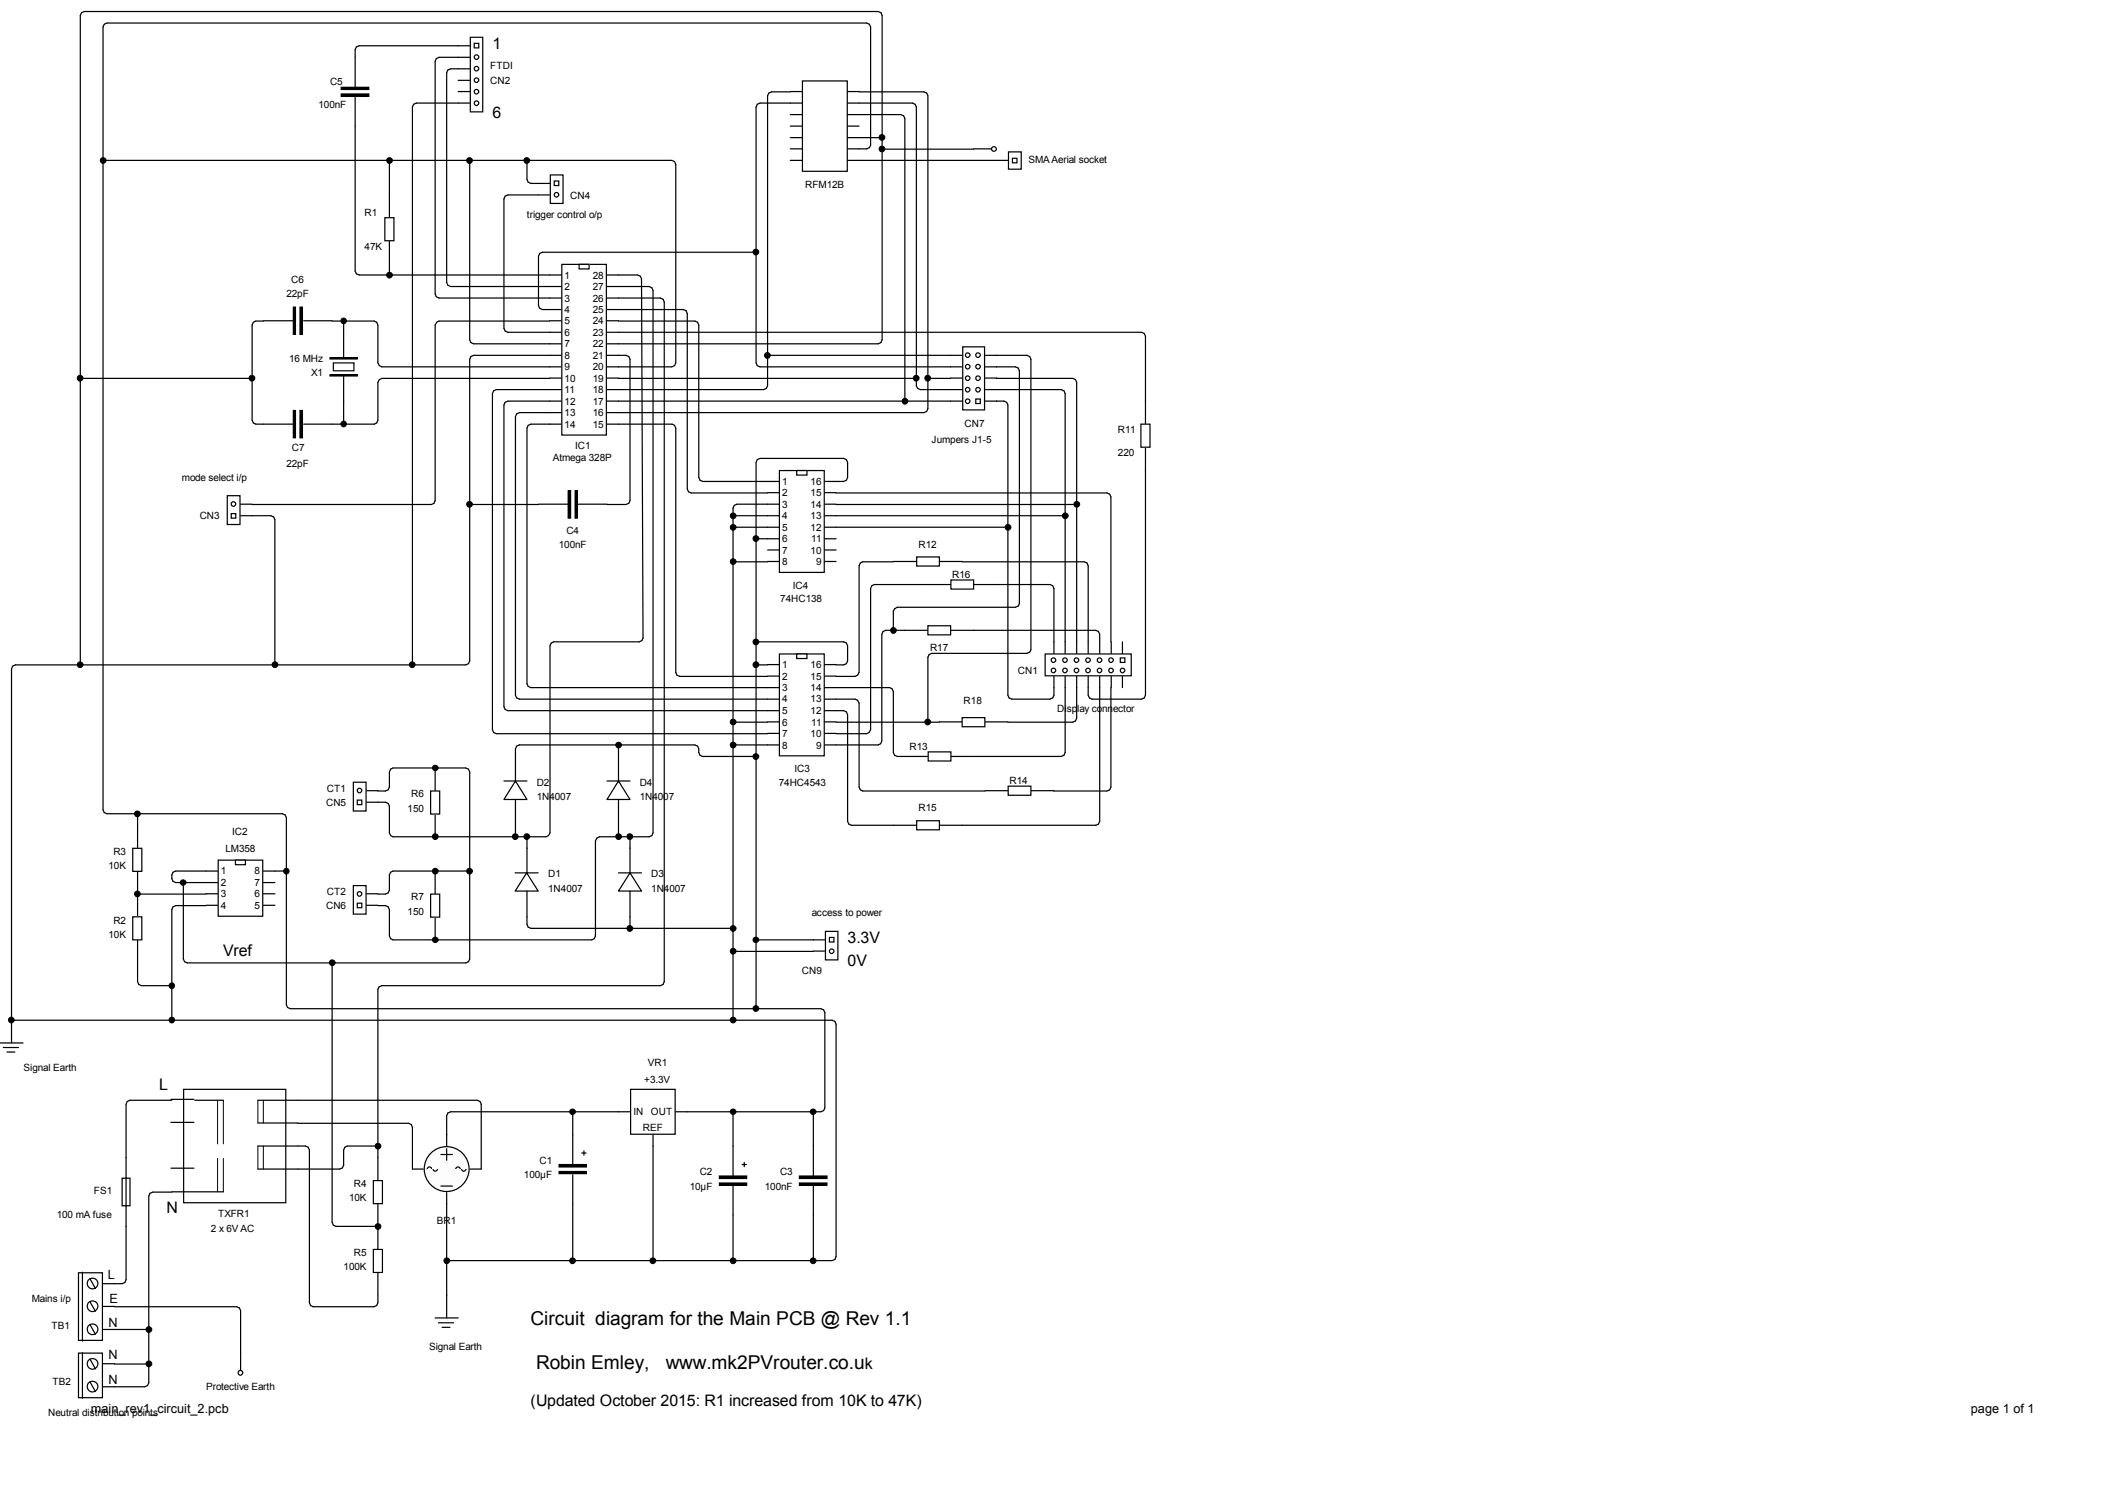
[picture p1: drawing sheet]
<svg xmlns="http://www.w3.org/2000/svg" width="297mm" height="210mm" viewBox="0 0 297 210" stroke-linecap="round" stroke-linejoin="round" font-family="sans-serif">
<defs><g id="words">
<g font-size="2.7">
<text x="74.1" y="185">Circuit diagram for the Main PCB @ Rev 1.1</text>
<text x="74.9" y="191.1">Robin Emley,</text>
<text x="93" y="191.1">www.mk2PVrouter.co.u</text>
</g>
<g font-size="2.2">
<text x="68.8" y="6.9">1</text>
<text x="68.8" y="16.5">6</text>
<text x="118.4" y="131.7">3.3V</text>
<text x="31.2" y="133.5">Vref</text>
<text x="118.4" y="134.9">0V</text>
<text x="22.2" y="152.2">L</text>
<text x="23.2" y="169.3">N</text>
<text x="120.8" y="191.1">k</text>
<text x="74.1" y="196.3">(Updated October 2015: R1 increased from 10K to 47K)</text>
</g>
<g font-size="1.8">
<text x="15.1" y="178.6">L</text>
<text x="15.2" y="185.3">N</text>
<text x="15.3" y="181.9">E</text>
<text x="15.2" y="189.7">N</text>
<text x="12.7" y="197.4">main_rev1_circuit_2.pcb</text>
<text x="15.2" y="193.3">N</text>
<text x="275.3" y="197.4">page 1 of 1</text>
</g>
<g font-size="1.4">
<text x="46.1" y="11.9">C5</text>
<text x="68.5" y="9.7">FTDI</text>
<text x="68.5" y="11.7">CN2</text>
<text x="44.5" y="15.1">100nF</text>
<text x="143.7" y="22.7">SMA Aerial socket</text>
<text x="79.7" y="27.7">CN4</text>
<text x="112.5" y="26.3">RFM12B</text>
<text x="50.9" y="30.1">R1</text>
<text x="50.9" y="34.9">47K</text>
<text x="73.6" y="30.4">trigger control o/p</text>
<text x="40" y="41.5">22pF</text>
<text x="40.7" y="39.5">C6</text>
<text x="78.9" y="38.9">1</text>
<text x="78.9" y="40.5">2</text>
<text x="82.8" y="40.5">27</text>
<text x="82.8" y="38.9">28</text>
<text x="78.9" y="42.1">3</text>
<text x="78.9" y="43.7">4</text>
<text x="78.9" y="45.3">5</text>
<text x="78.9" y="46.9">6</text>
<text x="82.8" y="46.9">23</text>
<text x="82.8" y="45.3">24</text>
<text x="82.8" y="43.7">25</text>
<text x="82.8" y="42.1">26</text>
<text x="40.4" y="50.5">16 MHz</text>
<text x="43.5" y="52.5">X1</text>
<text x="78.9" y="48.5">7</text>
<text x="78.9" y="50.1">8</text>
<text x="78.9" y="51.7">9</text>
<text x="78.9" y="53.3">10</text>
<text x="82.8" y="53.3">19</text>
<text x="82.8" y="51.7">20</text>
<text x="82.8" y="50.1">21</text>
<text x="82.8" y="48.5">22</text>
<text x="78.9" y="54.9">11</text>
<text x="78.9" y="56.5">12</text>
<text x="78.9" y="58.1">13</text>
<text x="78.9" y="59.7">14</text>
<text x="82.8" y="59.7">15</text>
<text x="82.8" y="58.1">16</text>
<text x="82.8" y="56.5">17</text>
<text x="82.8" y="54.9">18</text>
<text x="134.7" y="59.6">CN7</text>
<text x="40" y="65.2">22pF</text>
<text x="40.8" y="62.9">C7</text>
<text x="77.2" y="64.4">Atmega 328P</text>
<text x="80.3" y="62.7">IC1</text>
<text x="130.1" y="61.8">Jumpers J1-5</text>
<text x="156.2" y="60.5">R11</text>
<text x="156.2" y="63.7">220</text>
<text x="25.4" y="67.2">mode select i/p</text>
<text x="109.3" y="67.7">1</text>
<text x="109.3" y="69.3">2</text>
<text x="109.3" y="70.9">3</text>
<text x="113.2" y="70.9">14</text>
<text x="113.2" y="69.3">15</text>
<text x="113.2" y="67.7">16</text>
<text x="27.9" y="72.5">CN3</text>
<text x="78.1" y="76.6">100nF</text>
<text x="79.1" y="74.6">C4</text>
<text x="109.3" y="72.5">4</text>
<text x="109.3" y="74.1">5</text>
<text x="109.3" y="75.7">6</text>
<text x="109.3" y="77.3">7</text>
<text x="113.2" y="77.3">10</text>
<text x="113.2" y="74.1">12</text>
<text x="113.2" y="72.5">13</text>
<text x="113.3" y="75.7">11</text>
<text x="128.3" y="76.5">R12</text>
<text x="109.3" y="78.9">8</text>
<text x="110.7" y="82.2">IC4</text>
<text x="114" y="78.9">9</text>
<text x="133" y="80.7">R16</text>
<text x="109" y="84">74HC138</text>
<text x="109.3" y="93.3">1</text>
<text x="109.3" y="94.9">2</text>
<text x="113.2" y="94.9">15</text>
<text x="113.2" y="93.3">16</text>
<text x="129.9" y="90.9">R17</text>
<text x="142.2" y="94.1">CN1</text>
<text x="109.3" y="96.5">3</text>
<text x="109.3" y="98.1">4</text>
<text x="109.3" y="99.7">5</text>
<text x="109.3" y="101.3">6</text>
<text x="113.2" y="99.7">12</text>
<text x="113.2" y="98.1">13</text>
<text x="113.2" y="96.5">14</text>
<text x="113.3" y="101.3">11</text>
<text x="134.6" y="98.3">R18</text>
<text x="147.7" y="99.5">Display connector</text>
<text x="109.3" y="102.9">7</text>
<text x="109.3" y="104.5">8</text>
<text x="111" y="107.7">IC3</text>
<text x="113.2" y="102.9">10</text>
<text x="114" y="104.5">9</text>
<text x="127" y="104.7">R13</text>
<text x="45.6" y="112.5">CN5</text>
<text x="45.7" y="110.5">CT1</text>
<text x="56.9" y="113.3">150</text>
<text x="57.4" y="111.3">R6</text>
<text x="75" y="109.7">D2</text>
<text x="75" y="111.7">1N4007</text>
<text x="89.4" y="109.7">D4</text>
<text x="89.4" y="111.7">1N4007</text>
<text x="108.8" y="109.7">74HC4543</text>
<text x="128.3" y="113.2">R15</text>
<text x="141" y="109.5">R14</text>
<text x="15.8" y="119.3">R3</text>
<text x="31.5" y="119">LM358</text>
<text x="32.4" y="116.5">IC2</text>
<text x="15.2" y="121.3">10K</text>
<text x="30.9" y="122.1">1</text>
<text x="30.9" y="123.7">2</text>
<text x="30.9" y="125.3">3</text>
<text x="35.6" y="125.3">6</text>
<text x="35.6" y="123.7">7</text>
<text x="35.6" y="122.1">8</text>
<text x="45.7" y="124.9">CT2</text>
<text x="57.4" y="125.7">R7</text>
<text x="76.6" y="122.5">D1</text>
<text x="76.6" y="124.5">1N4007</text>
<text x="91" y="122.5">D3</text>
<text x="91" y="124.5">1N4007</text>
<text x="15.2" y="130.9">10K</text>
<text x="15.8" y="128.9">R2</text>
<text x="30.9" y="126.9">4</text>
<text x="35.6" y="126.9">5</text>
<text x="45.6" y="126.9">CN6</text>
<text x="56.9" y="127.7">150</text>
<text x="113.4" y="127.9">access to power</text>
<text x="112" y="136.1">CN9</text>
<text x="3.3" y="149.5">Signal Earth</text>
<text x="90.5" y="148.8">VR1</text>
<text x="88.5" y="155.7">IN</text>
<text x="90" y="151.2">+3.3V</text>
<text x="90.9" y="155.7">OUT</text>
<text x="89.8" y="157.9">REF</text>
<text x="13.1" y="166.7">FS1</text>
<text x="48.8" y="167.7">10K</text>
<text x="49.4" y="165.7">R4</text>
<text x="73.2" y="164.5">100µF</text>
<text x="75.4" y="162.5">C1</text>
<text x="96.4" y="166.1">10µF</text>
<text x="97.7" y="164.1">C2</text>
<text x="106.8" y="166.1">100nF</text>
<text x="109" y="164.1">C3</text>
<text x="7.9" y="170.1">100 mA fuse</text>
<text x="29.5" y="172">2 x 6V AC</text>
<text x="30.5" y="169.9">TXFR1</text>
<text x="61" y="170.9">BR1</text>
<text x="48" y="177.3">100K</text>
<text x="49.4" y="175.3">R5</text>
<text x="4.4" y="181.7">Mains i/p</text>
<text x="7.2" y="185.5">TB1</text>
<text x="59.9" y="188.6">Signal Earth</text>
<text x="6.7" y="197.8">Neutral distribution points</text>
<text x="7.3" y="193.3">TB2</text>
<text x="28.8" y="194.1">Protective Earth</text>
</g>
</g></defs>
<path d="M62.4 158.4v9.6M57.6 163.2h9.6" fill="none" stroke="#000" stroke-width=".17"/>
<path d="M59.2 160h6.5v6.5h-6.5z" fill="#fefefe"/>
<g fill="none" stroke="#000" stroke-width=".17">
<path d="M61.6 165.6h1.6M61.6 161.2h1.6M62.4 160.4v1.6"/>
<circle cx="60" cy="163.2" r=".31"/>
<circle cx="62.4" cy="163.2" r="3.1"/>
</g>
<path d="M59.6 163.2h.8v.4h-.8z" fill="#fefefe"/>
<path d="M59.7 163.3h.6v.2h-.6z" fill="none" stroke="#fefefe" stroke-width=".17"/>
<circle cx="60.8" cy="163.2" r=".31" fill="none" stroke="#000" stroke-width=".17"/>
<path d="M60.4 162.9h.8v.3h-.8z" fill="#fefefe"/>
<path d="M60.5 162.9h.6v.3h-.6z" fill="none" stroke="#fefefe" stroke-width=".17"/>
<circle cx="64" cy="163.2" r=".31" fill="none" stroke="#000" stroke-width=".17"/>
<path d="M63.6 163.2h.8v.4h-.8z" fill="#fefefe"/>
<path d="M63.7 163.3h.6v.2h-.6z" fill="none" stroke="#fefefe" stroke-width=".17"/>
<circle cx="64.8" cy="163.2" r=".31" fill="none" stroke="#000" stroke-width=".17"/>
<path d="M64.4 162.9h.8v.3h-.8z" fill="#fefefe"/>
<path d="M64.5 162.9h.6v.3h-.6z" fill="none" stroke="#fefefe" stroke-width=".17"/>
<path d="M54.4 27.2v3.2M54.4 33.6v3.2" fill="none" stroke="#000" stroke-width=".17"/>
<path d="M53.8 30.4h1.2v3.2h-1.2z" fill-rule="evenodd" fill="#fff"/>
<path d="M64 6.4h1.6M64 8h1.6M64 9.6h1.6M64 11.2h1.6M64 12.8h1.6M64 14.4h1.6M53.8 30.4h1.2v3.2h-1.2z" fill="none" stroke="#000" stroke-width=".17"/>
<path d="M65.7 5.2h1.7v10.4h-1.7z" fill-rule="evenodd" fill="#fff"/>
<path d="M65.7 5.2h1.7v10.4h-1.7z" fill="none" stroke="#000" stroke-width=".17"/>
<path d="M66.3 6.1h.6v.6h-.6z" fill-rule="evenodd" fill="#fff"/>
<path d="M66.3 6.1h.6v.6h-.6z" fill="none" stroke="#000" stroke-width=".17"/>
<circle cx="66.6" cy="8" r=".32" fill="#fff"/>
<circle cx="66.6" cy="8" r=".32" fill="none" stroke="#000" stroke-width=".17"/>
<circle cx="66.6" cy="9.6" r=".32" fill="#fff"/>
<circle cx="66.6" cy="9.6" r=".32" fill="none" stroke="#000" stroke-width=".17"/>
<circle cx="66.6" cy="11.2" r=".32" fill="#fff"/>
<circle cx="66.6" cy="11.2" r=".32" fill="none" stroke="#000" stroke-width=".17"/>
<circle cx="66.6" cy="12.8" r=".32" fill="#fff"/>
<circle cx="66.6" cy="12.8" r=".32" fill="none" stroke="#000" stroke-width=".17"/>
<circle cx="66.6" cy="14.4" r=".32" fill="#fff"/>
<g fill="none" stroke="#000" stroke-width=".17">
<path d="M47.7 13.1h3.8v.4h-3.8zM47.7 12.2h3.8v.3h-3.8zM49.6 8v4.4M49.6 13.6v4M36.8 59.2h4.4M41 57.3h.3v3.8h-.3zM41.9 57.3h.3v3.8h-.3zM42.4 59.2h4M46.1 50h3.8v.1h-3.8zM46.1 52.3h3.8v.2h-3.8zM46.1 50h3.8M46.1 52.4h3.8"/>
<path d="M48 46.4v3.6M48 52.4v3.6"/>
<circle cx="66.6" cy="14.4" r=".32"/>
</g>
<path d="M47.7 13.3h3.8M42.1 57.3v3.8" fill="none" stroke="#000" stroke-width=".34"/>
<path d="M47.7 12.3h3.8M41.1 57.3v3.8" fill="none" stroke="#000" stroke-width=".3"/>
<path d="M46.6 50.7h2.8v1.1h-2.8z" fill-rule="evenodd" fill="#fff"/>
<g fill="none" stroke="#000" stroke-width=".17">
<path d="M36.8 44.8h4.4M41 42.9h.3v3.8h-.3zM41.9 42.9h.3v3.8h-.3zM42.4 44.8h4M46.6 50.7h2.8v1.1h-2.8zM28.8 121.6h1.6M28.8 123.2h1.6M28.8 124.8h1.6M28.8 126.4h1.6M36.8 121.6h1.6M36.8 123.2h1.6M36.8 124.8h1.6"/>
<path d="M36.8 126.4h1.6"/>
</g>
<path d="M42.1 42.9v3.8" fill="none" stroke="#000" stroke-width=".34"/>
<path d="M41.1 42.9v3.8" fill="none" stroke="#000" stroke-width=".3"/>
<path d="M30.5 120.1h6.2v7.8h-6.2z" fill-rule="evenodd" fill="#fff"/>
<path d="M30.5 120.1h6.2v7.8h-6.2z" fill="none" stroke="#000" stroke-width=".17"/>
<path d="M32.9 120.1h1.4v.6h-1.4z" fill-rule="evenodd" fill="#fff"/>
<path d="M19.2 115.2v3.2M19.2 121.6v3.2M32.9 120.1h1.4v.6h-1.4z" fill="none" stroke="#000" stroke-width=".17"/>
<path d="M18.5 118.4h1.3v3.3h-1.3z" fill-rule="evenodd" fill="#fff"/>
<path d="M18.5 118.4h1.3v3.3h-1.3zM19.2 124.8v3.2M19.2 131.2v3.2" fill="none" stroke="#000" stroke-width=".17"/>
<path d="M18.5 128h1.3v3.2h-1.3z" fill-rule="evenodd" fill="#fff"/>
<path d="M60.8 107.2v3.2M60.8 113.6v3.2M18.5 128h1.3v3.2h-1.3z" fill="none" stroke="#000" stroke-width=".17"/>
<path d="M60.2 110.4h1.2v3.3h-1.2z" fill-rule="evenodd" fill="#fff"/>
<path d="M51.2 112h1.6M51.2 110.4h1.6M60.2 110.4h1.2v3.3h-1.2z" fill="none" stroke="#000" stroke-width=".17"/>
<path d="M49.4 109.2h1.7v4h-1.7z" fill-rule="evenodd" fill="#fff"/>
<path d="M49.4 109.2h1.7v4h-1.7z" fill="none" stroke="#000" stroke-width=".17"/>
<path d="M49.9 111.7h.6v.7h-.6z" fill-rule="evenodd" fill="#fff"/>
<path d="M49.9 111.7h.6v.7h-.6z" fill="none" stroke="#000" stroke-width=".17"/>
<circle cx="50.2" cy="110.4" r=".32" fill="#fff"/>
<g fill="none" stroke="#000" stroke-width=".17">
<path d="M60.8 121.6v3.2M60.8 128v3.2"/>
<circle cx="50.2" cy="110.4" r=".32"/>
</g>
<path d="M60.2 124.8h1.2v3.3h-1.2z" fill-rule="evenodd" fill="#fff"/>
<path d="M51.2 126.4h1.6M51.2 124.8h1.6M60.2 124.8h1.2v3.3h-1.2z" fill="none" stroke="#000" stroke-width=".17"/>
<path d="M49.4 123.7h1.7v3.9h-1.7z" fill-rule="evenodd" fill="#fff"/>
<path d="M49.4 123.7h1.7v3.9h-1.7z" fill="none" stroke="#000" stroke-width=".17"/>
<path d="M49.9 126.1h.6v.6h-.6z" fill-rule="evenodd" fill="#fff"/>
<path d="M49.9 126.1h.6v.6h-.6z" fill="none" stroke="#000" stroke-width=".17"/>
<circle cx="50.2" cy="124.8" r=".32" fill="#fff"/>
<g fill="none" stroke="#000" stroke-width=".17">
<path d="M33.6 72h1.6M33.6 70.4h1.6"/>
<circle cx="50.2" cy="124.8" r=".32"/>
</g>
<path d="M31.7 69.2h1.8v4h-1.8z" fill-rule="evenodd" fill="#fff"/>
<path d="M31.7 69.2h1.8v4h-1.8z" fill="none" stroke="#000" stroke-width=".17"/>
<path d="M32.3 71.7h.6v.6h-.6z" fill-rule="evenodd" fill="#fff"/>
<path d="M32.3 71.7h.6v.6h-.6z" fill="none" stroke="#000" stroke-width=".17"/>
<circle cx="32.6" cy="70.4" r=".32" fill="#fff"/>
<g fill="none" stroke="#000" stroke-width=".17">
<path d="M75.2 25.6h1.6M75.2 27.2h1.6"/>
<circle cx="32.6" cy="70.4" r=".32"/>
</g>
<path d="M76.9 24.4h1.8v4h-1.8z" fill-rule="evenodd" fill="#fff"/>
<path d="M76.9 24.4h1.8v4h-1.8z" fill="none" stroke="#000" stroke-width=".17"/>
<path d="M77.4 25.3h.7v.6h-.7z" fill-rule="evenodd" fill="#fff"/>
<path d="M77.4 25.3h.7v.6h-.7z" fill="none" stroke="#000" stroke-width=".17"/>
<circle cx="77.7" cy="27.2" r=".32" fill="#fff"/>
<g fill="none" stroke="#000" stroke-width=".17">
<path d="M147.2 89.6v1.6M147.2 94.4v1.6M148.8 89.6v1.6M148.8 94.4v1.6M150.4 89.6v1.6M150.4 94.4v1.6M152 89.6v1.6M152 94.4v1.6M153.6 89.6v1.6M153.6 94.4v1.6M155.2 89.6v1.6M155.2 94.4v1.6"/>
<path d="M156.8 89.6v1.6M156.8 94.4v1.6"/>
<circle cx="77.7" cy="27.2" r=".32"/>
</g>
<path d="M146 91.3h12v3.1h-12z" fill-rule="evenodd" fill="#fff"/>
<path d="M146 91.3h12v3.1h-12z" fill="none" stroke="#000" stroke-width=".17"/>
<path d="M156.5 91.9h.6v.6h-.6z" fill-rule="evenodd" fill="#fff"/>
<path d="M156.5 91.9h.6v.6h-.6z" fill="none" stroke="#000" stroke-width=".17"/>
<circle cx="155.2" cy="92.2" r=".32" fill="#fff"/>
<circle cx="155.2" cy="92.2" r=".32" fill="none" stroke="#000" stroke-width=".17"/>
<circle cx="153.6" cy="92.2" r=".32" fill="#fff"/>
<circle cx="153.6" cy="92.2" r=".32" fill="none" stroke="#000" stroke-width=".17"/>
<circle cx="152" cy="92.2" r=".32" fill="#fff"/>
<circle cx="152" cy="92.2" r=".32" fill="none" stroke="#000" stroke-width=".17"/>
<circle cx="150.4" cy="92.2" r=".32" fill="#fff"/>
<circle cx="150.4" cy="92.2" r=".32" fill="none" stroke="#000" stroke-width=".17"/>
<circle cx="148.8" cy="92.2" r=".32" fill="#fff"/>
<circle cx="148.8" cy="92.2" r=".32" fill="none" stroke="#000" stroke-width=".17"/>
<circle cx="147.2" cy="92.2" r=".32" fill="#fff"/>
<circle cx="147.2" cy="92.2" r=".32" fill="none" stroke="#000" stroke-width=".17"/>
<circle cx="147.2" cy="93.6" r=".32" fill="#fff"/>
<circle cx="147.2" cy="93.6" r=".32" fill="none" stroke="#000" stroke-width=".17"/>
<circle cx="148.8" cy="93.6" r=".32" fill="#fff"/>
<circle cx="148.8" cy="93.6" r=".32" fill="none" stroke="#000" stroke-width=".17"/>
<circle cx="150.4" cy="93.6" r=".32" fill="#fff"/>
<circle cx="150.4" cy="93.6" r=".32" fill="none" stroke="#000" stroke-width=".17"/>
<circle cx="152" cy="93.6" r=".32" fill="#fff"/>
<circle cx="152" cy="93.6" r=".32" fill="none" stroke="#000" stroke-width=".17"/>
<circle cx="153.6" cy="93.6" r=".32" fill="#fff"/>
<circle cx="153.6" cy="93.6" r=".32" fill="none" stroke="#000" stroke-width=".17"/>
<circle cx="155.2" cy="93.6" r=".32" fill="#fff"/>
<circle cx="155.2" cy="93.6" r=".32" fill="none" stroke="#000" stroke-width=".17"/>
<circle cx="156.8" cy="93.6" r=".32" fill="#fff"/>
<g fill="none" stroke="#000" stroke-width=".17">
<path d="M76.8 38.4h1.6M84.8 38.4h1.6M76.8 40h1.6M76.8 41.6h1.6M76.8 43.2h1.6M76.8 44.8h1.6M76.8 46.4h1.6M76.8 48h1.6M76.8 49.6h1.6M76.8 51.2h1.6M76.8 52.8h1.6M76.8 54.4h1.6"/>
<path d="M76.8 56h1.6M76.8 57.6h1.6M76.8 59.2h1.6M84.8 40h1.6M84.8 41.6h1.6M84.8 43.2h1.6M84.8 44.8h1.6M84.8 46.4h1.6M84.8 48h1.6M84.8 49.6h1.6M84.8 51.2h1.6M84.8 52.8h1.6"/>
<path d="M84.8 54.4h1.6M84.8 56h1.6M84.8 57.6h1.6M84.8 59.2h1.6"/>
<circle cx="156.8" cy="93.6" r=".32"/>
</g>
<path d="M78.5 36.9h6.2v23.8h-6.2z" fill-rule="evenodd" fill="#fff"/>
<path d="M78.5 36.9h6.2v23.8h-6.2z" fill="none" stroke="#000" stroke-width=".17"/>
<path d="M80.9 36.9h1.4v.6h-1.4z" fill-rule="evenodd" fill="#fff"/>
<g fill="none" stroke="#000" stroke-width=".17">
<path d="M110.4 12.8h1.6M110.4 14.4h1.6M110.4 16h1.6M110.4 17.6h1.6M110.4 19.2h1.6M112.1 11.3h6.3v12.6h-6.3zM118.4 12.8h1.6M118.4 14.4h1.6M118.4 16h1.6M118.4 17.6h1.6M118.4 19.2h1.6M80.9 36.9h1.4v.6h-1.4z"/>
<path d="M110.4 20.8h1.6M110.4 22.4h1.6M118.4 20.8h1.6M118.4 22.4h1.6M75.2 70.4h4.4M79.4 68.5h.3v3.8h-.3zM80.3 68.5h.3v3.8h-.3zM80.8 70.4h4M23.9 153.5h3.2M23.9 156.7h3.2M25.7 152.1h14.2v15.8h-14.2zM27.2 153.6h4"/>
<path d="M36 153.6h5.6M36 156.8h5.6M80 158.4v4.4M86.4 155.2h1.6M91.2 158.4v1.6M94.4 155.2h1.6M23.9 163.1h3.2M24 166.4h7.2M36 163.2h5.6M36 160h5.6M78.1 162.6h3.8v.3h-3.8zM78.1 163.6h3.8v.3h-3.8z"/>
<path d="M80 164v4M100.5 164.2h3.8v.3h-3.8zM100.5 165.2h3.8v.3h-3.8zM102.4 160v4.4M102.4 165.6v4M111.7 164.2h3.8v.3h-3.8zM111.7 165.2h3.8v.3h-3.8zM113.6 160v4.4M113.6 165.6v4"/>
</g>
<path d="M79.5 68.5v3.8M78.1 162.8h3.8M100.5 164.4h3.8M111.7 164.4h3.8" fill="none" stroke="#000" stroke-width=".34"/>
<path d="M80.5 68.5v3.8M78.1 163.7h3.8M100.5 165.3h3.8M111.7 165.3h3.8" fill="none" stroke="#000" stroke-width=".3"/>
<path d="M30.4 153.6v12.8M31.2 153.6v12.8M36 153.6v3.2M36.8 153.6v3.2M36 160v3.2M36.8 160v3.2" fill="none" stroke="#000" stroke-width=".14" stroke-dasharray="6.1 2"/>
<path d="M88.1 152.1h6.2v6.3h-6.2z" fill-rule="evenodd" fill="#fff"/>
<path d="M88.1 152.1h6.2v6.3h-6.2zM52.8 171.2v3.2M52.8 177.6v3.2" fill="none" stroke="#000" stroke-width=".17"/>
<path d="M52.2 174.5h1.2v3.2h-1.2z" fill-rule="evenodd" fill="#fff"/>
<path d="M52.2 174.5h1.2v3.2h-1.2zM52.8 161.6v3.2M52.8 168v3.2" fill="none" stroke="#000" stroke-width=".17"/>
<path d="M52.2 164.8h1.2v3.3h-1.2z" fill-rule="evenodd" fill="#fff"/>
<path d="M14.4 179.2h1.6M52.2 164.8h1.2v3.3h-1.2zM14.4 185.6h1.6M14.4 182.4h1.6" fill="none" stroke="#000" stroke-width=".17"/>
<path d="M11 177.7h3.3v9.5h-3.3z" fill-rule="evenodd" fill="#fff"/>
<path d="M11 177.7h3.3v9.5h-3.3zM11.5 177.6v9.6" fill="none" stroke="#000" stroke-width=".17"/>
<circle cx="12.9" cy="185.6" r=".75" fill="#fff"/>
<g fill="none" stroke="#000" stroke-width=".17">
<path d="M12.6 185l.7 1.3"/>
<circle cx="12.9" cy="185.6" r=".75"/>
</g>
<circle cx="12.9" cy="182.4" r=".75" fill="#fff"/>
<g fill="none" stroke="#000" stroke-width=".17">
<path d="M12.6 181.8l.7 1.3"/>
<circle cx="12.9" cy="182.4" r=".75"/>
</g>
<circle cx="12.9" cy="179.2" r=".75" fill="#fff"/>
<g fill="none" stroke="#000" stroke-width=".17">
<path d="M12.6 178.6l.7 1.3M14.4 193.6h1.6M14.4 190.4h1.6"/>
<circle cx="12.9" cy="179.2" r=".75"/>
</g>
<path d="M11 188.9h3.3v6.3h-3.3z" fill-rule="evenodd" fill="#fff"/>
<path d="M11 188.9h3.3v6.3h-3.3zM11.5 188.8v6.4" fill="none" stroke="#000" stroke-width=".17"/>
<circle cx="12.9" cy="193.6" r=".75" fill="#fff"/>
<g fill="none" stroke="#000" stroke-width=".17">
<path d="M12.6 193l.7 1.3"/>
<circle cx="12.9" cy="193.6" r=".75"/>
</g>
<circle cx="12.9" cy="190.4" r=".75" fill="#fff"/>
<g fill="none" stroke="#000" stroke-width=".17">
<path d="M107.2 67.2h1.6M107.2 68.8h1.6M107.2 70.4h1.6M107.2 72h1.6M107.2 73.6h1.6M107.2 75.2h1.6M107.2 76.8h1.6M107.2 78.4h1.6M115.2 67.2h1.6M115.2 68.8h1.6M115.2 70.4h1.6M115.2 72h1.6"/>
<path d="M115.2 73.6h1.6M115.2 75.2h1.6M115.2 76.8h1.6M115.2 78.4h1.6M12.6 189.8l.7 1.3"/>
<circle cx="12.9" cy="190.4" r=".75"/>
</g>
<path d="M108.9 65.7h6.2v14.2h-6.2z" fill-rule="evenodd" fill="#fff"/>
<path d="M108.9 65.7h6.2v14.2h-6.2z" fill="none" stroke="#000" stroke-width=".17"/>
<path d="M111.3 65.7h1.4v.6h-1.4z" fill-rule="evenodd" fill="#fff"/>
<g fill="none" stroke="#000" stroke-width=".17">
<path d="M111.3 65.7h1.4v.6h-1.4zM107.2 92.8h1.6M107.2 94.4h1.6M107.2 96h1.6M107.2 97.6h1.6M107.2 99.2h1.6M115.2 92.8h1.6M115.2 94.4h1.6M115.2 96h1.6M115.2 97.6h1.6M115.2 99.2h1.6M107.2 100.8h1.6"/>
<path d="M107.2 102.4h1.6M107.2 104h1.6M115.2 100.8h1.6M115.2 102.4h1.6M115.2 104h1.6"/>
</g>
<path d="M108.9 91.3h6.2v14.2h-6.2z" fill-rule="evenodd" fill="#fff"/>
<path d="M108.9 91.3h6.2v14.2h-6.2z" fill="none" stroke="#000" stroke-width=".17"/>
<path d="M111.3 91.3h1.4v.6h-1.4z" fill-rule="evenodd" fill="#fff"/>
<path d="M111.3 91.3h1.4v.6h-1.4zM129.6 81.6h3.2M136 81.6h3.2" fill="none" stroke="#000" stroke-width=".17"/>
<path d="M132.8 81h3.2v1.3h-3.2z" fill-rule="evenodd" fill="#fff"/>
<path d="M126.4 88h3.2M132.8 88h3.2M132.8 81h3.2v1.3h-3.2z" fill="none" stroke="#000" stroke-width=".17"/>
<path d="M129.6 87.4h3.2v1.2h-3.2z" fill-rule="evenodd" fill="#fff"/>
<path d="M124.8 78.4h3.2M131.2 78.4h3.2M129.6 87.4h3.2v1.2h-3.2z" fill="none" stroke="#000" stroke-width=".17"/>
<path d="M128.1 77.8h3.1v1.2h-3.1z" fill-rule="evenodd" fill="#fff"/>
<path d="M160 56v3.2M128.1 77.8h3.1v1.2h-3.1zM160 62.4v3.2" fill="none" stroke="#000" stroke-width=".17"/>
<path d="M159.4 59.2h1.3v3.2h-1.3z" fill-rule="evenodd" fill="#fff"/>
<path d="M159.4 59.2h1.3v3.2h-1.3zM124.8 115.2h3.2M131.2 115.2h3.2" fill="none" stroke="#000" stroke-width=".17"/>
<path d="M128.1 114.6h3.1v1.3h-3.1z" fill-rule="evenodd" fill="#fff"/>
<path d="M128.1 114.6h3.1v1.3h-3.1zM131.2 100.8h3.2M137.6 100.8h3.2" fill="none" stroke="#000" stroke-width=".17"/>
<path d="M134.4 100.2h3.2v1.3h-3.2z" fill-rule="evenodd" fill="#fff"/>
<path d="M134.4 100.2h3.2v1.3h-3.2z" fill="none" stroke="#000" stroke-width=".17"/>
<path d="M73.6 121.9l1.6 2.5h-3.2z" fill="#fff"/>
<path d="M73.6 118.4v3.6M72 121.9h3.2M73.6 121.9l1.6 2.5h-3.2zM73.6 124.4v3.6" fill="none" stroke="#000" stroke-width=".17"/>
<path d="M72 109.1l1.6 2.5h-3.2z" fill="#fff"/>
<path d="M70.4 109.1h3.2M72 109.1l1.6 2.5h-3.2zM72 105.6v3.6M72 111.6v3.6" fill="none" stroke="#000" stroke-width=".17"/>
<path d="M88 121.9l1.6 2.5h-3.2z" fill="#fff"/>
<path d="M88 118.4v3.6M86.4 121.9h3.2M88 121.9l1.6 2.5h-3.2zM88 124.4v3.6" fill="none" stroke="#000" stroke-width=".17"/>
<path d="M86.4 109.1l1.6 2.5h-3.2z" fill="#fff"/>
<g fill="none" stroke="#000" stroke-width=".17">
<path d="M132.8 56h1.6M132.8 54.4h1.6M132.8 52.8h1.6M132.8 51.2h1.6M132.8 49.6h1.6M137.6 56h1.6M137.6 54.4h1.6M137.6 52.8h1.6M137.6 51.2h1.6M137.6 49.6h1.6M84.8 109.1h3.2M86.4 109.1l1.6 2.5h-3.2z"/>
<path d="M86.4 105.6v3.6M86.4 111.6v3.6M60.8 184h3.2M61.3 184.7h2.1M61.8 185.3h1.1M62.4 180.8v3.2"/>
</g>
<path d="M134.5 48.4h3v8.8h-3z" fill-rule="evenodd" fill="#fff"/>
<path d="M134.5 48.4h3v8.8h-3z" fill="none" stroke="#000" stroke-width=".17"/>
<path d="M136.3 55.7h.6v.6h-.6z" fill-rule="evenodd" fill="#fff"/>
<path d="M136.3 55.7h.6v.6h-.6z" fill="none" stroke="#000" stroke-width=".17"/>
<circle cx="136.6" cy="54.4" r=".32" fill="#fff"/>
<circle cx="136.6" cy="54.4" r=".32" fill="none" stroke="#000" stroke-width=".17"/>
<circle cx="136.6" cy="52.8" r=".32" fill="#fff"/>
<circle cx="136.6" cy="52.8" r=".32" fill="none" stroke="#000" stroke-width=".17"/>
<circle cx="136.6" cy="51.2" r=".32" fill="#fff"/>
<circle cx="136.6" cy="51.2" r=".32" fill="none" stroke="#000" stroke-width=".17"/>
<circle cx="136.6" cy="49.6" r=".32" fill="#fff"/>
<circle cx="136.6" cy="49.6" r=".32" fill="none" stroke="#000" stroke-width=".17"/>
<circle cx="135.2" cy="49.6" r=".32" fill="#fff"/>
<circle cx="135.2" cy="49.6" r=".32" fill="none" stroke="#000" stroke-width=".17"/>
<circle cx="135.2" cy="51.2" r=".32" fill="#fff"/>
<circle cx="135.2" cy="51.2" r=".32" fill="none" stroke="#000" stroke-width=".17"/>
<circle cx="135.2" cy="52.8" r=".32" fill="#fff"/>
<circle cx="135.2" cy="52.8" r=".32" fill="none" stroke="#000" stroke-width=".17"/>
<circle cx="135.2" cy="54.4" r=".32" fill="#fff"/>
<circle cx="135.2" cy="54.4" r=".32" fill="none" stroke="#000" stroke-width=".17"/>
<circle cx="135.2" cy="56" r=".32" fill="#fff"/>
<g fill="none" stroke="#000" stroke-width=".17">
<path d="M137.6 110.4h3.2M144 110.4h3.2"/>
<circle cx="135.2" cy="56" r=".32"/>
</g>
<path d="M140.8 109.8h3.2v1.2h-3.2z" fill-rule="evenodd" fill="#fff"/>
<path d="M126.4 105.6h3.2M132.8 105.6h3.2M140.8 109.8h3.2v1.2h-3.2z" fill="none" stroke="#000" stroke-width=".17"/>
<path d="M129.7 105h3.1v1.3h-3.1z" fill-rule="evenodd" fill="#fff"/>
<path d="M139.2 22.4h1.6M129.7 105h3.1v1.3h-3.1z" fill="none" stroke="#000" stroke-width=".17"/>
<path d="M140.9 21.2h1.8v2.4h-1.8z" fill-rule="evenodd" fill="#fff"/>
<path d="M140.9 21.2h1.8v2.4h-1.8z" fill="none" stroke="#000" stroke-width=".17"/>
<path d="M141.4 22.1h.7v.6h-.7z" fill-rule="evenodd" fill="#fff"/>
<path d="M136 20.8h2.8M141.4 22.1h.7v.6h-.7zM113.6 131.2h1.6M113.6 132.8h1.6" fill="none" stroke="#000" stroke-width=".17"/>
<path d="M115.3 130h1.8v4h-1.8z" fill-rule="evenodd" fill="#fff"/>
<path d="M115.3 130h1.8v4h-1.8z" fill="none" stroke="#000" stroke-width=".17"/>
<path d="M115.9 130.9h.6v.6h-.6z" fill-rule="evenodd" fill="#fff"/>
<path d="M115.9 130.9h.6v.6h-.6z" fill="none" stroke="#000" stroke-width=".17"/>
<circle cx="116.2" cy="132.8" r=".32" fill="#fff"/>
<g fill="none" stroke="#000" stroke-width=".17">
<path d="M0 145.6h3.2M.5 146.3h2.1M1 146.9h1.1M1.6 142.4v3.2M17.1 164.5h1.1v3.9h-1.1zM17.6 161.6v2.8M17.6 168.4v2.8M81.3 161h.6M81.6 160.7v.6M103.7 162.6h.6M104 162.3v.6M33.6 188.8v2.8"/>
<circle cx="116.2" cy="132.8" r=".32"/>
</g>
<circle cx="138.9" cy="20.8" r=".33" fill="#fff"/>
<g fill="none" stroke="#000" stroke-width=".17">
<path d="M17.6 164.4v4"/>
<circle cx="138.9" cy="20.8" r=".33"/>
</g>
<circle cx="33.6" cy="191.7" r=".33" fill="#fff"/>
<g fill="none" stroke="#000" stroke-width=".17">
<path d="M49.6 17.6v20.2l.2 .4 .4 .2h26.6M64 14.4h-5.8l-.4 .2-.2 .3v77.9M64 8h-2.7l-.3 .2-.2 .4v32.5l.2 .3 .3 .2h15.5M64 9.6h-1.1l-.3 .2-.2 .4v29.3l.2 .3 .3 .2h13.9M64 6.4h-13.8l-.4 .2-.2 .3v1.1M110.4 14.4h-4.2l-.4 .2-.2 .3v35.8l.2 .4 .4 .1h26.6M110.4 12.8h-2.6l-.4 .2-.2 .4v40.4l-.1 .4-.4 .2h-20.3M120 14.4h7.5l.3 .2 .2 .3v39l.2 .3 .4 .2h4.2M120 12.8h9.1l.4 .2 .1 .4v43.7l-.1 .3-.4 .2h-42.7M120 16h5.9l.3 .2 .2 .4v39.4M120 19.2h3.2M14.4 22.4h79.5l.3 .2 .2 .3v27.8l-.2 .4-.3 .1h-7.5"/>
<path d="M54.4 22.4v4.8M54.4 36.8v1.6M65.6 22.4v25.1l.2 .3 .4 .2h10.6M73.6 22.4v2.7l.2 .3 .4 .2h1M75.2 27.2h-4.2l-.4 .2-.2 .4v18l.2 .4 .4 .2h5.8M86.4 38.4h2.7l.4 .2 .1 .3 .2 50.2-.1 .4-.4 .1h-12l-.3 .2-.2 .4v26.1l-.2 .4-.3 .1h-21.4l-.3-.1-.2-.4v-3.7l-.2-.4-.4-.2h-1M105.6 35.2h-29.8l-.4 .2-.2 .4v6.9l.2 .4 .4 .1h1M120 20.8h1.1l.4-.2 .1-.3v-16.5l-.1-.4-.4-.2h-106.2l-.3 .2-.2 .4v109.3l.2 .4 .3 .1h24.6l.3 .2 .2 .4v26.1l.2 .4 .4 .1h74.1l.4 .2 .1 .4v13.3l-.1 .4-.4 .1h-18.7M120 22.4h19.2M123.2 20.8h12.8M11.2 52.8h24M36.8 44.8h-1.1l-.3 .2-.2 .4v13.3l.2 .4 .3 .1h1.1"/>
<path d="M46.4 44.8h5.9l.3 .2 .2 .4v5.3l.2 .4 .3 .1h23.5M48 44.8v1.6M48 56v3.2M76.8 49.6h-10.6l-.4 .2-.2 .4v42.1l-.2 .4-.3 .1h-62.9l-.4 .2-.2 .4v49.1h114.6l.4 .1 .2 .4v32.5l-.2 .4-.4 .1h-53.8M76.8 44.8h-15.5l-.3 .2-.2 .4v24.5l-.2 .4-.3 .1h-25.1M76.8 54.4h-7.5l-.3 .2-.2 .3v47l.2 .4 .3 .1h37.9M76.8 57.6h-4.2l-.4 .2-.2 .4v38.9l.2 .4 .4 .1h34.6M76.8 52.8h-23.5l-.3 .2-.2 .4v5.3l-.2 .4-.3 .1h-5.9M76.8 56h-5.8l-.4 .2-.2 .4v42.1l.2 .4 .4 .1h36.2M76.8 59.2h-2.6l-.4 .2-.2 .4v35.7l.2 .3 .4 .2h33M86.4 40h4.3l.4 .2 .1 .4v75.7l-.1 .4-.4 .1h-7l-.3 .2-.2 .4v13.3l-.2 .4-.3 .1h-27.8l-.3-.1-.2-.4v-3.7l-.2-.4-.4-.2h-1M86.4 48h36.3l.4-.2 .1-.3v-45.3l-.1-.4-.4-.2h-110.9l-.4 .2-.2 .4v90.6"/>
<path d="M86.4 49.6h1.1l.3 .2 .2 .4v19.7l-.2 .4-.3 .1h-2.7M86.4 41.6h5.8l.4 .2 .2 .4v94.9l-.2 .4-.4 .1h-38.9l-.3 .2-.2 .3v23.5M86.4 43.2h9.1l.3 .2 .2 .4v24.5l.2 .4 .4 .1h10.6M86.4 44.8h10.7l.4 .2 .1 .4v21.3l.2 .4 .4 .1h9M86.4 52.8h41.6M86.4 59.2h7.5l.3 .2 .2 .4v34.1l.2 .4 .4 .1h12.2M86.4 46.4h73.1l.4 .2 .1 .3v9.1M86.4 56h46.4M107.2 49.6h25.6M129.6 52.8h3.2M139.2 54.4h9.1l.3 .2 .2 .3v34.7M139.2 51.2h2.7l.3 .2 .2 .4v32.5l-.2 .3-.3 .2h-16.6l-.3 .2-.2 .3v2.7"/>
<path d="M139.2 52.8h10.7l.3 .2 .2 .4v36.2M139.2 56h1.1l.3 .2 .2 .4v40.5l.2 .4 .4 .1h5.3l.4-.1 .1-.4v-1.1M139.2 49.6h4.3l.3 .2 .2 .4v40.5l-.2 .4-.3 .1h-13.3l-.4 .2-.2 .4v9M35.2 72h2.6l.4 .2 .2 .4v20.2M65.6 70.4h9.6M102.4 72h4.8M102.4 73.6h4.8M102.4 78.4h4.8M105.6 75.2h1.6M107.2 70.4h-4.2l-.4 .2-.2 .4v71.5M116.8 72h32M116.8 70.4h33.6"/>
<path d="M116.8 73.6h24M116.8 67.2h1.1l.3-.1 .2-.4v-2.1l-.2-.4-.3-.2h-11.7l-.4 .2-.2 .4v76.2M116.8 68.8h37.8l.4 .2 .2 .4v20.2M124.8 78.4h-4.3l-.3 .2-.2 .4v14.9l-.2 .4-.3 .1h-2.7M134.4 78.4h17.1l.3 .2 .2 .4v10.6M160 65.6v31.5l-.1 .4-.4 .1h-6.9l-.4-.1-.2-.4v-1.1M105.6 92.8h1.6M105.6 89.6h12.3l.3 .2 .2 .4v2.1l-.2 .4-.3 .1h-1.1M116.8 97.6h2.7l.3 .2 .2 .4v11.7l.2 .4 .3 .1h17.1M116.8 99.2h1.1l.3 .2 .2 .4v14.9l.2 .4 .3 .1h5.9M116.8 96h7.5l.3 .2 .2 .4v8.5l.2 .4 .3 .1h1.1M126.4 88h-2.7l-.3 .2-.2 .4v14.9l-.2 .3-.3 .2h-5.9"/>
<path d="M129.6 81.6h-7.5l-.3 .2-.2 .4v19.7l-.2 .4-.3 .1h-4.3M136 88h17.1l.4 .2 .1 .4v1M139.2 81.6h7.5l.4 .2 .1 .4v7.4M148.8 96v9.1l-.2 .4-.3 .1h-12.3M150.4 96v4.3l-.2 .4-.3 .1h-9.1M153.6 96v18.7l-.1 .4-.4 .1h-18.7M155.2 96v13.9l-.2 .4-.4 .1h-7.4M19.2 113.6v1.6M52.8 110.4h1l.4-.1 .2-.4v-2.1l.2-.4 .3-.2h10.2l.3 .2 .2 .4v26.1l-.2 .4-.3 .2h-38.9l-.4-.2-.2-.4v-10.7M72 105.6v-1l.2-.4 .4-.2h24.5l.4 .2 .3 1.3 .3 .1h7.5M72 115.2v1.6M73.6 116.8v1.6"/>
<path d="M86.4 104v1.6M86.4 115.2v1.6M88 116.8v1.6M102.4 104h4.8M102.4 100.8h4.8M116.8 100.8h14.4M19.2 124.8h9.6M19.2 134.5v2.6l.2 .4 .4 .1h4.2M28.8 121.6h-4.2a.9 .9 0 0 0-.4 1.5l.4 .1h4.2M28.8 126.4h-4.2l-.4 .2-.2 .4v15.5M38.4 121.6h1.6M46.4 134.5v36.2l.2 .4 .3 .1h5.9"/>
<path d="M65.6 121.6h-10.7l-.3 .2-.2 .4v2.1l-.2 .4-.4 .1h-1M73.6 128v1.1l.2 .4 .4 .1h28.2M88 128v1.6M102.4 132.8h11.2M105.6 131.2h8M24 153.6h-5.8l-.4 .2-.2 .4v7.4M41.6 156.8h15.5l.3 .2 .2 .4v5.8M41.6 153.6h25.1l.4 .2 .1 .4v9M80 155.2v3.3M86.4 155.2h-23.5l-.3 .2-.2 .4v2.7M102.4 155.2v4.8M113.6 155.2v4.8"/>
<path d="M17.6 171.2v7.5l-.2 .4-.3 .1h-1.1M24 166.5h-2.7l-.3 .1-.2 .4v26.1l-.2 .4-.4 .1h-4.2M41.6 160h1.1l.4 .2 .1 .4v21.3l.2 .4 .3 .2h8.5l.4-.2 .2-.4v-1.1M52.8 160h-4.3l-.3 .2-.2 .4v2.1l-.2 .4-.3 .1h-5.9M62.4 168v12.8M80 168v8M91.2 160v16M102.4 169.6v6.4M113.6 169.6v6.4M16 182.5h17.1l.3 .1 .2 .4v5.8M16 190.5h4.8M16 185.6h4.8"/>
<circle cx="33.6" cy="191.7" r=".33"/>
</g>
<g fill="#000">
<circle cx="123.2" cy="19.2" r=".4"/>
<circle cx="14.4" cy="22.4" r=".4"/>
<circle cx="54.4" cy="22.4" r=".4"/>
<circle cx="54.4" cy="38.4" r=".4"/>
<circle cx="65.6" cy="22.4" r=".4"/>
<circle cx="73.6" cy="22.4" r=".4"/>
<circle cx="105.6" cy="35.2" r=".4"/>
<circle cx="123.2" cy="20.8" r=".4"/>
<circle cx="11.2" cy="52.8" r=".4"/>
<circle cx="35.2" cy="52.8" r=".4"/>
<circle cx="48" cy="44.8" r=".39"/>
<circle cx="48" cy="59.2" r=".39"/>
<circle cx="107.2" cy="49.6" r=".4"/>
<circle cx="126.4" cy="56" r=".4"/>
<circle cx="128" cy="52.8" r=".4"/>
<circle cx="129.6" cy="52.8" r=".4"/>
<circle cx="65.6" cy="70.4" r=".4"/>
<circle cx="102.4" cy="73.6" r=".4"/>
<circle cx="102.4" cy="72" r=".4"/>
<circle cx="102.4" cy="78.4" r=".4"/>
<circle cx="105.6" cy="75.2" r=".4"/>
<circle cx="140.8" cy="73.6" r=".4"/>
<circle cx="148.8" cy="72" r=".4"/>
<circle cx="150.4" cy="70.4" r=".4"/>
<circle cx="11.2" cy="92.8" r=".4"/>
<circle cx="38.4" cy="92.8" r=".4"/>
<circle cx="57.6" cy="92.8" r=".4"/>
<circle cx="105.6" cy="89.6" r=".4"/>
<circle cx="105.6" cy="92.8" r=".4"/>
<circle cx="124.8" cy="88" r=".4"/>
<circle cx="19.2" cy="113.6" r=".4"/>
<circle cx="60.8" cy="116.8" r=".4"/>
<circle cx="60.8" cy="107.2" r=".39"/>
<circle cx="72" cy="116.8" r=".4"/>
<circle cx="73.6" cy="116.8" r=".4"/>
<circle cx="86.4" cy="116.8" r=".4"/>
<circle cx="86.4" cy="104" r=".4"/>
<circle cx="88" cy="116.8" r=".4"/>
<circle cx="102.4" cy="100.8" r=".4"/>
<circle cx="102.4" cy="104" r=".4"/>
<circle cx="105.6" cy="105.6" r=".4"/>
<circle cx="129.6" cy="100.8" r=".4"/>
<circle cx="19.2" cy="124.8" r=".4"/>
<circle cx="24" cy="137.6" r=".39"/>
<circle cx="25.6" cy="123.2" r=".39"/>
<circle cx="40" cy="121.6" r=".39"/>
<circle cx="46.4" cy="134.4" r=".4"/>
<circle cx="60.8" cy="121.6" r=".4"/>
<circle cx="60.8" cy="131.2" r=".39"/>
<circle cx="65.6" cy="121.6" r=".4"/>
<circle cx="88" cy="129.6" r=".4"/>
<circle cx="102.4" cy="129.6" r=".4"/>
<circle cx="102.4" cy="132.8" r=".4"/>
<circle cx="105.6" cy="131.2" r=".39"/>
<circle cx="1.6" cy="142.4" r=".4"/>
<circle cx="24" cy="142.4" r=".39"/>
<circle cx="80" cy="155.2" r=".39"/>
<circle cx="102.4" cy="142.4" r=".4"/>
<circle cx="102.4" cy="155.2" r=".39"/>
<circle cx="105.6" cy="140.8" r=".4"/>
<circle cx="113.6" cy="155.2" r=".39"/>
<circle cx="52.8" cy="171.3" r=".4"/>
<circle cx="52.8" cy="160" r=".4"/>
<circle cx="62.4" cy="176" r=".4"/>
<circle cx="80" cy="176" r=".4"/>
<circle cx="91.2" cy="176" r=".4"/>
<circle cx="102.4" cy="176" r=".4"/>
<circle cx="113.6" cy="176" r=".4"/>
<circle cx="20.8" cy="185.6" r=".4"/>
<circle cx="20.8" cy="190.4" r=".4"/>
</g>
<g fill="none" stroke="#000" stroke-width=".14">
<circle cx="123.2" cy="19.2" r=".4"/>
<circle cx="14.4" cy="22.4" r=".4"/>
<circle cx="54.4" cy="22.4" r=".4"/>
<circle cx="54.4" cy="38.4" r=".4"/>
<circle cx="65.6" cy="22.4" r=".4"/>
<circle cx="73.6" cy="22.4" r=".4"/>
<circle cx="105.6" cy="35.2" r=".4"/>
<circle cx="123.2" cy="20.8" r=".4"/>
<circle cx="11.2" cy="52.8" r=".4"/>
<circle cx="35.2" cy="52.8" r=".4"/>
<circle cx="48" cy="44.8" r=".39"/>
<circle cx="48" cy="59.2" r=".39"/>
<circle cx="107.2" cy="49.6" r=".4"/>
<circle cx="126.4" cy="56" r=".4"/>
<circle cx="128" cy="52.8" r=".4"/>
<circle cx="129.6" cy="52.8" r=".4"/>
<circle cx="65.6" cy="70.4" r=".4"/>
<circle cx="102.4" cy="73.6" r=".4"/>
<circle cx="102.4" cy="72" r=".4"/>
<circle cx="102.4" cy="78.4" r=".4"/>
<circle cx="105.6" cy="75.2" r=".4"/>
<circle cx="140.8" cy="73.6" r=".4"/>
<circle cx="148.8" cy="72" r=".4"/>
<circle cx="150.4" cy="70.4" r=".4"/>
<circle cx="11.2" cy="92.8" r=".4"/>
<circle cx="38.4" cy="92.8" r=".4"/>
<circle cx="57.6" cy="92.8" r=".4"/>
<circle cx="105.6" cy="89.6" r=".4"/>
<circle cx="105.6" cy="92.8" r=".4"/>
<circle cx="124.8" cy="88" r=".4"/>
<circle cx="19.2" cy="113.6" r=".4"/>
<circle cx="60.8" cy="116.8" r=".4"/>
<circle cx="60.8" cy="107.2" r=".39"/>
<circle cx="72" cy="116.8" r=".4"/>
<circle cx="73.6" cy="116.8" r=".4"/>
<circle cx="86.4" cy="116.8" r=".4"/>
<circle cx="86.4" cy="104" r=".4"/>
<circle cx="88" cy="116.8" r=".4"/>
<circle cx="102.4" cy="100.8" r=".4"/>
<circle cx="102.4" cy="104" r=".4"/>
<circle cx="105.6" cy="105.6" r=".4"/>
<circle cx="129.6" cy="100.8" r=".4"/>
<circle cx="19.2" cy="124.8" r=".4"/>
<circle cx="24" cy="137.6" r=".39"/>
<circle cx="25.6" cy="123.2" r=".39"/>
<circle cx="40" cy="121.6" r=".39"/>
<circle cx="46.4" cy="134.4" r=".4"/>
<circle cx="60.8" cy="121.6" r=".4"/>
<circle cx="60.8" cy="131.2" r=".39"/>
<circle cx="65.6" cy="121.6" r=".4"/>
<circle cx="88" cy="129.6" r=".4"/>
<circle cx="102.4" cy="129.6" r=".4"/>
<circle cx="102.4" cy="132.8" r=".4"/>
<circle cx="105.6" cy="131.2" r=".39"/>
<circle cx="1.6" cy="142.4" r=".4"/>
<circle cx="24" cy="142.4" r=".39"/>
<circle cx="80" cy="155.2" r=".39"/>
<circle cx="102.4" cy="142.4" r=".4"/>
<circle cx="102.4" cy="155.2" r=".39"/>
<circle cx="105.6" cy="140.8" r=".4"/>
<circle cx="113.6" cy="155.2" r=".39"/>
<circle cx="52.8" cy="171.3" r=".4"/>
<circle cx="52.8" cy="160" r=".4"/>
<circle cx="62.4" cy="176" r=".4"/>
<circle cx="80" cy="176" r=".4"/>
<circle cx="91.2" cy="176" r=".4"/>
<circle cx="102.4" cy="176" r=".4"/>
<circle cx="113.6" cy="176" r=".4"/>
<circle cx="20.8" cy="185.6" r=".4"/>
<circle cx="20.8" cy="190.4" r=".4"/>
</g>
<use href="#words"/>
</svg>
